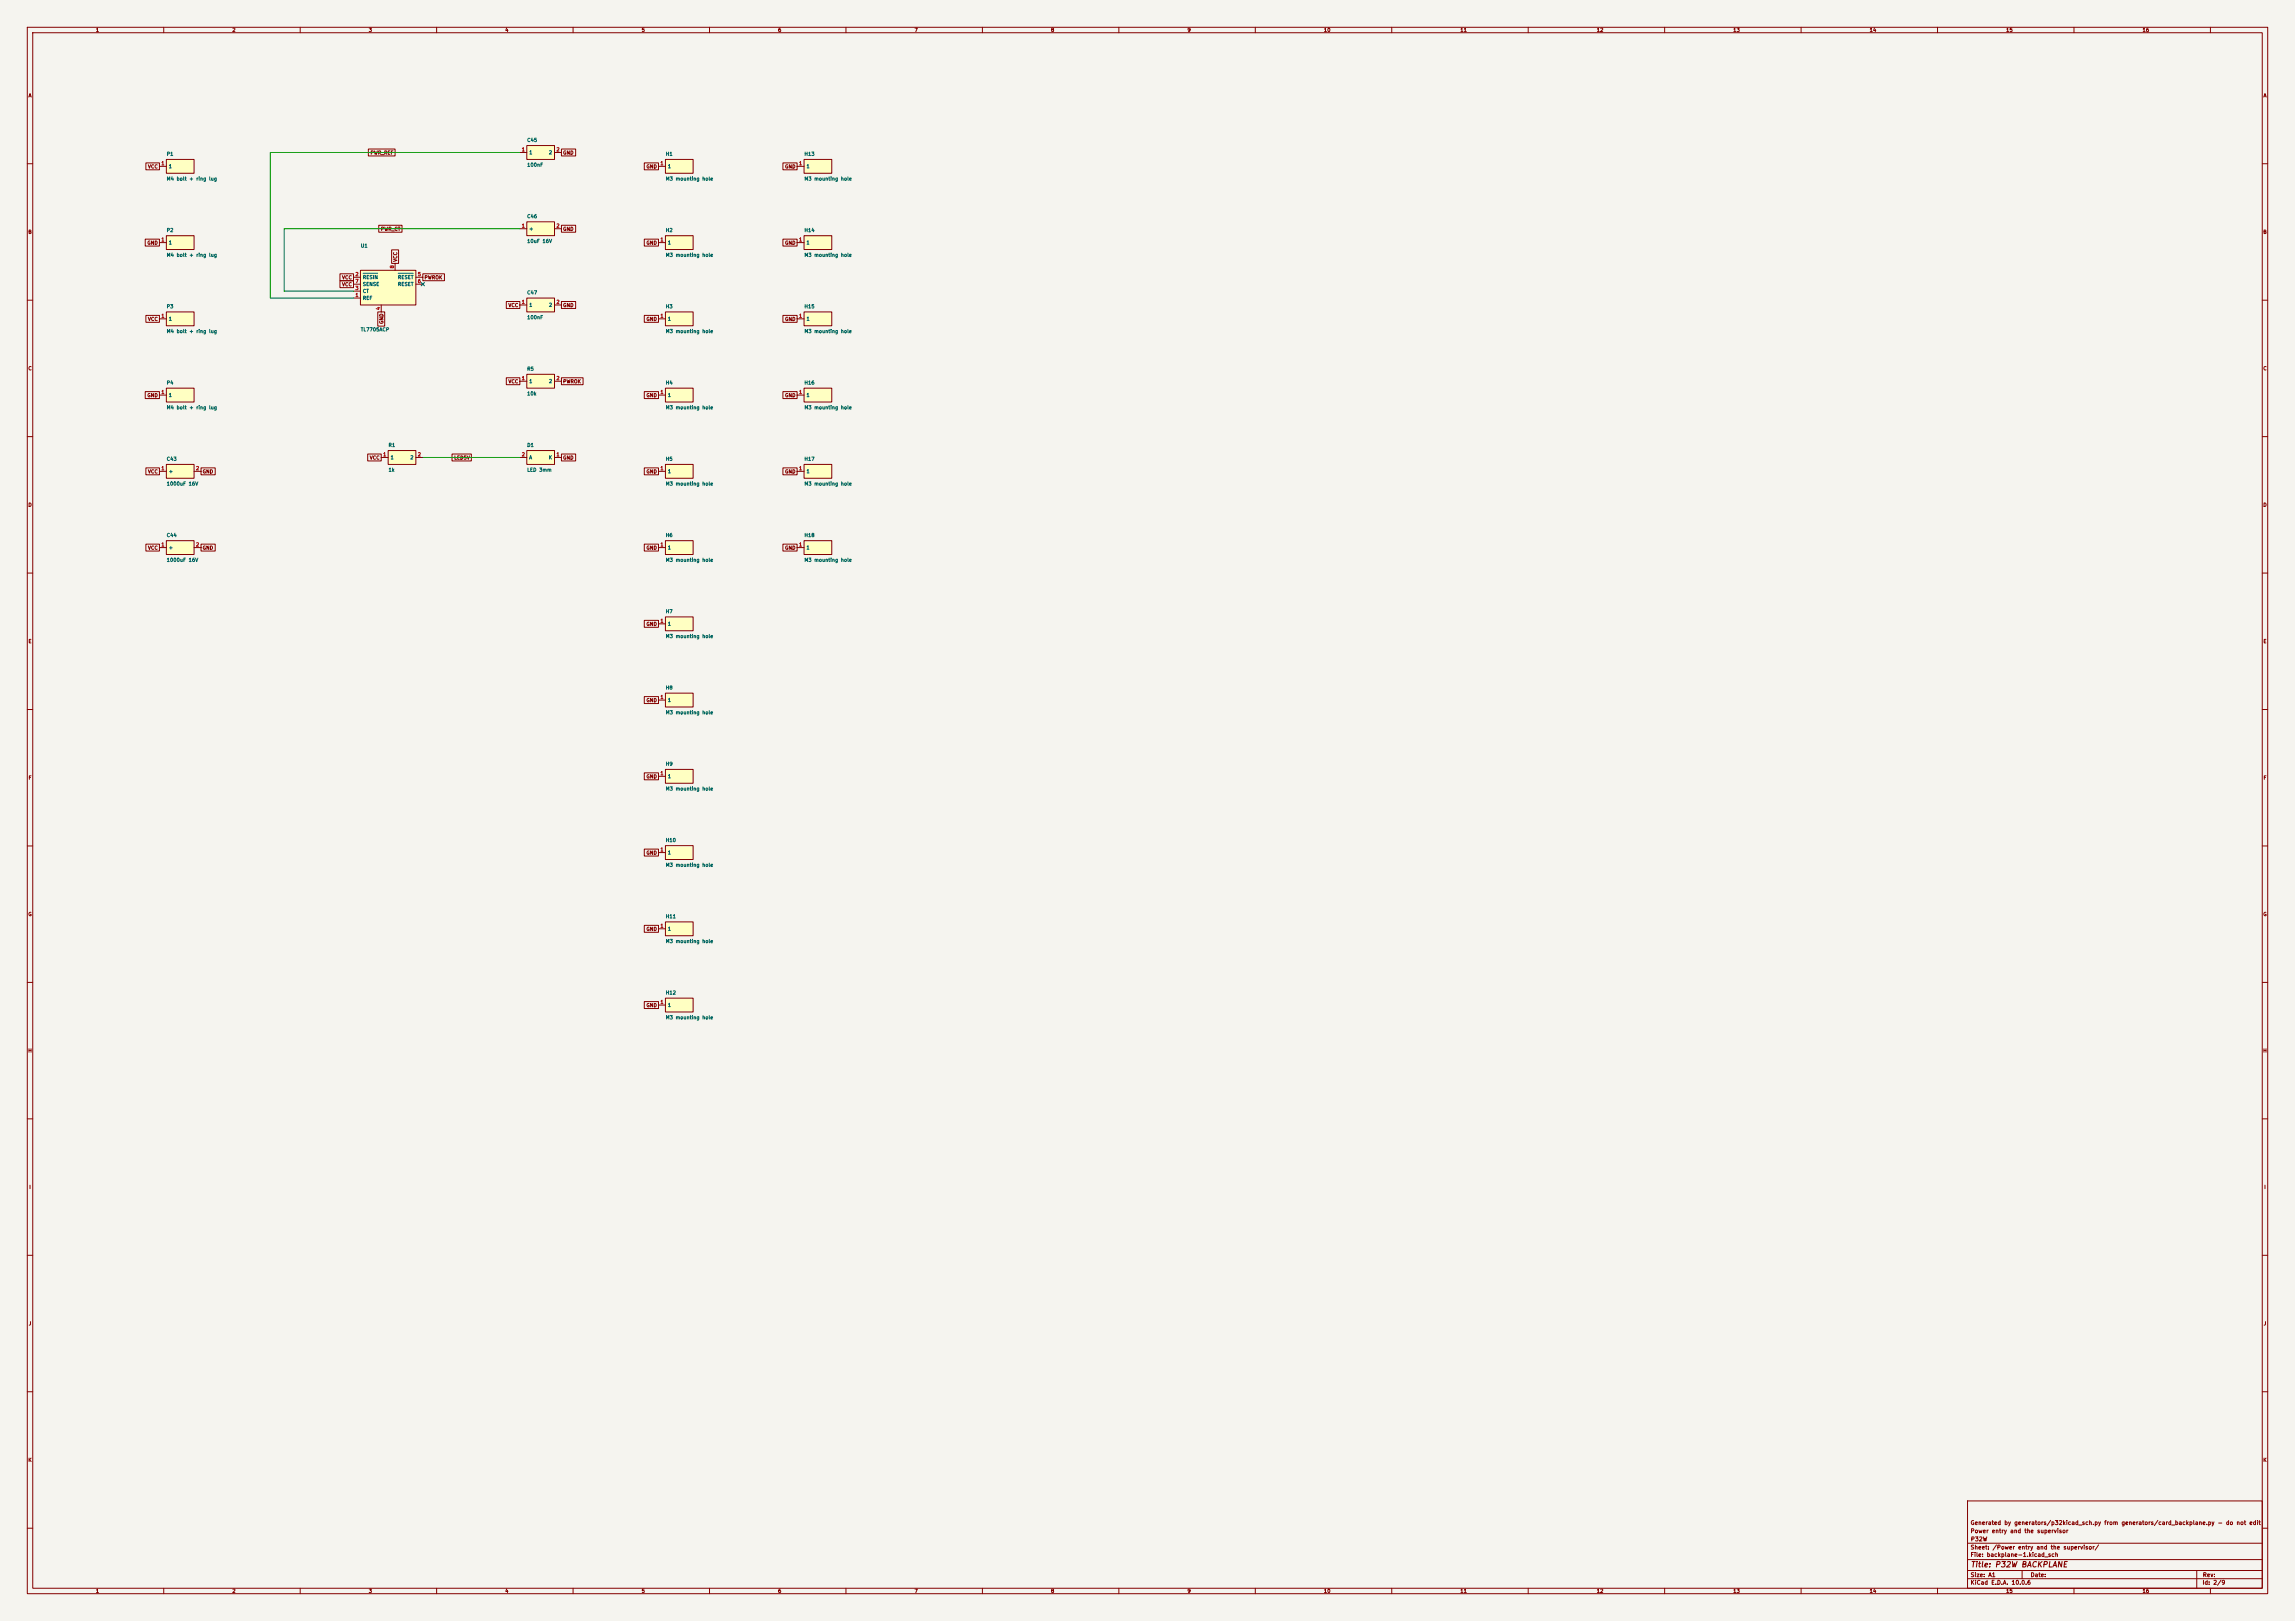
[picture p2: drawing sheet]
<svg xmlns="http://www.w3.org/2000/svg" width="841mm" height="594mm" viewBox="0 0 841 594" stroke-linecap="round" stroke-linejoin="round" font-family="sans-serif">
<defs><g id="words">
<text font-size="2" fill="#840000" x="722" y="574.8">Title: P32W BACKPLANE</text>
<g font-size="1.5" fill="#840000">
<text x="721.9" y="562.1">Power entry and the supervisor</text>
<text x="721.9" y="559.1">Generated by generators/p32kicad_sch.py from generators/card_backplane.py - do not edit</text>
<text x="721.9" y="568.1">Sheet: /Power entry and the supervisor/</text>
<text x="722" y="565.1">P32W</text>
<text x="721.9" y="570.8">File: backplane-1.kicad_sch</text>
<text x="721.9" y="581">KiCad E.D.A. 10.0.6</text>
<text x="721.9" y="578.2">Size: A1</text>
<text x="743.9" y="578.2">Date:</text>
<text x="806.9" y="581">Id: 2/9</text>
<text x="807" y="578.2">Rev:</text>
</g>
<g font-size="1.3" fill="#840000">
<text x="35" y="12">1</text>
<text x="85" y="12">2</text>
<text x="135" y="12">3</text>
<text x="185" y="12">4</text>
<text x="235" y="12">5</text>
<text x="285" y="12">6</text>
<text x="335" y="12">7</text>
<text x="385" y="12">8</text>
<text x="435" y="12">9</text>
<text x="485" y="12">10</text>
<text x="535" y="12">11</text>
<text x="585" y="12">12</text>
<text x="635" y="12">13</text>
<text x="685" y="12">14</text>
<text x="735" y="12">15</text>
<text x="785" y="12">16</text>
<text x="10.3" y="36">A</text>
<text x="829.3" y="36">A</text>
<text x="135.6" y="56.9">PWR_REF</text>
<text x="206.2" y="56.9">GND</text>
<text x="54.1" y="62">VCC</text>
<text x="236.7" y="62">GND</text>
<text x="287.5" y="62">GND</text>
<text x="10.2" y="86">B</text>
<text x="53.8" y="90">GND</text>
<text x="139.4" y="84.9">PWR_CT</text>
<text x="206.2" y="84.9">GND</text>
<text x="236.7" y="90">GND</text>
<text x="287.5" y="90">GND</text>
<text x="829.2" y="86">B</text>
<text x="145.8" y="96.1" transform="rotate(-90 145.8 96.1)">VCC</text>
<text x="125.2" y="105.2">VCC</text>
<text x="125.2" y="102.7">VCC</text>
<text x="155.4" y="102.7">PWROK</text>
<text x="186.2" y="112.8">VCC</text>
<text x="206.2" y="112.8">GND</text>
<text x="54.1" y="117.9">VCC</text>
<text x="140.8" y="118.9" transform="rotate(-90 140.8 118.9)">GND</text>
<text x="236.7" y="117.9">GND</text>
<text x="287.5" y="117.9">GND</text>
<text x="10.2" y="136">C</text>
<text x="829.2" y="136">C</text>
<text x="186.2" y="140.8">VCC</text>
<text x="206.2" y="140.8">PWROK</text>
<text x="53.8" y="145.8">GND</text>
<text x="236.7" y="145.8">GND</text>
<text x="287.5" y="145.8">GND</text>
<text x="54.1" y="173.8">VCC</text>
<text x="74.1" y="173.8">GND</text>
<text x="135.4" y="168.7">VCC</text>
<text x="166.3" y="168.7">LED5V</text>
<text x="206.2" y="168.7">GND</text>
<text x="236.7" y="173.8">GND</text>
<text x="287.5" y="173.8">GND</text>
<text x="10.2" y="186">D</text>
<text x="829.2" y="186">D</text>
<text x="54.1" y="201.7">VCC</text>
<text x="74.1" y="201.7">GND</text>
<text x="236.7" y="201.7">GND</text>
<text x="287.5" y="201.7">GND</text>
<text x="236.7" y="229.7">GND</text>
<text x="10.3" y="236">E</text>
<text x="829.3" y="236">E</text>
<text x="236.7" y="257.6">GND</text>
<text x="10.3" y="286">F</text>
<text x="236.7" y="285.5">GND</text>
<text x="829.3" y="286">F</text>
<text x="236.7" y="313.5">GND</text>
<text x="10.2" y="336">G</text>
<text x="829.2" y="336">G</text>
<text x="236.7" y="341.4">GND</text>
<text x="236.7" y="369.4">GND</text>
<text x="10.2" y="386">H</text>
<text x="829.2" y="386">H</text>
<text x="10.6" y="436">I</text>
<text x="829.6" y="436">I</text>
<text x="10.4" y="486">J</text>
<text x="829.4" y="486">J</text>
<text x="10.2" y="536">K</text>
<text x="829.2" y="536">K</text>
<text x="35" y="584">1</text>
<text x="85" y="584">2</text>
<text x="135" y="584">3</text>
<text x="185" y="584">4</text>
<text x="235" y="584">5</text>
<text x="285" y="584">6</text>
<text x="335" y="584">7</text>
<text x="385" y="584">8</text>
<text x="435" y="584">9</text>
<text x="485" y="584">10</text>
<text x="535" y="584">11</text>
<text x="585" y="584">12</text>
<text x="635" y="584">13</text>
<text x="685" y="584">14</text>
<text x="735" y="584">15</text>
<text x="785" y="584">16</text>
</g>
<g font-size="1.3" fill="#006464">
<text x="193" y="52.3">C45</text>
<text x="60.9" y="57.4">P1</text>
<text x="193.8" y="56.8">1</text>
<text x="201" y="56.8">2</text>
<text x="243.8" y="57.4">H1</text>
<text x="294.6" y="57.4">H13</text>
<text x="61.7" y="61.9">1</text>
<text x="193" y="61.4">100nF</text>
<text x="244.6" y="61.9">1</text>
<text x="295.4" y="61.9">1</text>
<text x="60.9" y="66.5">M4 bolt + ring lug</text>
<text x="243.8" y="66.5">M3 mounting hole</text>
<text x="294.6" y="66.5">M3 mounting hole</text>
<text x="193" y="80.2">C46</text>
<text x="60.9" y="85.3">P2</text>
<text x="61.7" y="89.9">1</text>
<text x="193" y="89.3">10uF 16V</text>
<text x="193.8" y="84.8">+</text>
<text x="243.8" y="85.3">H2</text>
<text x="244.6" y="89.9">1</text>
<text x="294.6" y="85.3">H14</text>
<text x="295.4" y="89.9">1</text>
<text x="60.9" y="94.4">M4 bolt + ring lug</text>
<text x="132.1" y="91">U1</text>
<text x="243.8" y="94.4">M3 mounting hole</text>
<text x="294.6" y="94.4">M3 mounting hole</text>
<text x="132.8" y="102.6">RESIN</text>
<text x="132.8" y="107.6">CT</text>
<text x="132.8" y="105.1">SENSE</text>
<text x="145.7" y="102.6">RESET</text>
<text x="145.7" y="105.1">RESET</text>
<text x="60.9" y="113.3">P3</text>
<text x="132.8" y="110.2">REF</text>
<text x="193" y="108.2">C47</text>
<text x="193.8" y="112.7">1</text>
<text x="201" y="112.7">2</text>
<text x="243.8" y="113.3">H3</text>
<text x="294.6" y="113.3">H15</text>
<text x="61.7" y="117.8">1</text>
<text x="193" y="117.3">100nF</text>
<text x="244.6" y="117.8">1</text>
<text x="295.4" y="117.8">1</text>
<text x="60.9" y="122.3">M4 bolt + ring lug</text>
<text x="132.1" y="121.7">TL7705ACP</text>
<text x="243.8" y="122.3">M3 mounting hole</text>
<text x="294.6" y="122.3">M3 mounting hole</text>
<text x="193" y="136.1">R5</text>
<text x="60.9" y="141.2">P4</text>
<text x="193.8" y="140.7">1</text>
<text x="201" y="140.7">2</text>
<text x="243.8" y="141.2">H4</text>
<text x="294.6" y="141.2">H16</text>
<text x="61.7" y="145.7">1</text>
<text x="193" y="145.2">10k</text>
<text x="244.6" y="145.7">1</text>
<text x="295.4" y="145.7">1</text>
<text x="60.9" y="150.3">M4 bolt + ring lug</text>
<text x="243.8" y="150.3">M3 mounting hole</text>
<text x="294.6" y="150.3">M3 mounting hole</text>
<text x="142.2" y="164.1">R1</text>
<text x="193" y="164.1">D1</text>
<text x="60.9" y="169.1">C43</text>
<text x="61.7" y="173.7">+</text>
<text x="142.2" y="173.1">1k</text>
<text x="143" y="168.6">1</text>
<text x="150.2" y="168.6">2</text>
<text x="193" y="173.1">LED 3mm</text>
<text x="193.8" y="168.6">A</text>
<text x="200.9" y="168.6">K</text>
<text x="243.8" y="169.1">H5</text>
<text x="244.6" y="173.7">1</text>
<text x="294.6" y="169.1">H17</text>
<text x="295.4" y="173.7">1</text>
<text x="60.9" y="178.2">1000uF 16V</text>
<text x="243.8" y="178.2">M3 mounting hole</text>
<text x="294.6" y="178.2">M3 mounting hole</text>
<text x="60.9" y="197.1">C44</text>
<text x="243.8" y="197.1">H6</text>
<text x="294.6" y="197.1">H18</text>
<text x="61.7" y="201.6">+</text>
<text x="244.6" y="201.6">1</text>
<text x="295.4" y="201.6">1</text>
<text x="60.9" y="206.2">1000uF 16V</text>
<text x="243.8" y="206.2">M3 mounting hole</text>
<text x="294.6" y="206.2">M3 mounting hole</text>
<text x="243.8" y="225">H7</text>
<text x="244.6" y="229.6">1</text>
<text x="243.8" y="234.1">M3 mounting hole</text>
<text x="243.8" y="253">H8</text>
<text x="244.6" y="257.5">1</text>
<text x="243.8" y="262">M3 mounting hole</text>
<text x="243.8" y="280.9">H9</text>
<text x="244.6" y="285.4">1</text>
<text x="243.8" y="290">M3 mounting hole</text>
<text x="243.8" y="308.8">H10</text>
<text x="243.8" y="317.9">M3 mounting hole</text>
<text x="244.6" y="313.4">1</text>
<text x="243.8" y="336.8">H11</text>
<text x="244.6" y="341.3">1</text>
<text x="243.8" y="345.9">M3 mounting hole</text>
<text x="243.8" y="364.7">H12</text>
<text x="244.6" y="369.3">1</text>
<text x="243.8" y="373.8">M3 mounting hole</text>
</g>
<g font-size="1.3" fill="#a90000">
<text x="191" y="55.7">1</text>
<text x="203.7" y="55.7">2</text>
<text x="59" y="60.8">1</text>
<text x="241.8" y="60.8">1</text>
<text x="292.6" y="60.8">1</text>
<text x="191" y="83.7">1</text>
<text x="203.7" y="83.7">2</text>
<text x="59" y="88.8">1</text>
<text x="241.8" y="88.8">1</text>
<text x="292.6" y="88.8">1</text>
<text x="130.1" y="101.5">2</text>
<text x="144.6" y="98.5" transform="rotate(-90 144.6 98.5)">8</text>
<text x="152.9" y="101.5">5</text>
<text x="130.1" y="106.5">3</text>
<text x="130.1" y="104">7</text>
<text x="152.9" y="104">6</text>
<text x="130.1" y="109.1">1</text>
<text x="139.6" y="113.8" transform="rotate(-90 139.6 113.8)">4</text>
<text x="191" y="111.6">1</text>
<text x="203.7" y="111.6">2</text>
<text x="59" y="116.7">1</text>
<text x="241.8" y="116.7">1</text>
<text x="292.6" y="116.7">1</text>
<text x="191" y="139.6">1</text>
<text x="203.7" y="139.6">2</text>
<text x="59" y="144.6">1</text>
<text x="241.8" y="144.6">1</text>
<text x="292.6" y="144.6">1</text>
<text x="140.2" y="167.5">1</text>
<text x="152.9" y="167.5">2</text>
<text x="191" y="167.5">2</text>
<text x="203.7" y="167.5">1</text>
<text x="59" y="172.6">1</text>
<text x="71.7" y="172.6">2</text>
<text x="241.8" y="172.6">1</text>
<text x="292.6" y="172.6">1</text>
<text x="59" y="200.5">1</text>
<text x="71.7" y="200.5">2</text>
<text x="241.8" y="200.5">1</text>
<text x="292.6" y="200.5">1</text>
<text x="241.8" y="228.5">1</text>
<text x="241.8" y="256.4">1</text>
<text x="241.8" y="284.3">1</text>
<text x="241.8" y="312.3">1</text>
<text x="241.8" y="340.2">1</text>
<text x="241.8" y="368.2">1</text>
</g>
</g></defs>
<path d="M0 0h841v594h-841z" fill="#f5f4ef" stroke="#f5f4ef" stroke-width=".37"/>
<g fill="none" stroke="#840000" stroke-width=".37">
<path d="M10 10h821v574h-821zM12 12h817v570h-817zM60 10v2M110 10v2M160 10v2M210 10v2M260 10v2M310 10v2M360 10v2M410 10v2M460 10v2M510 10v2"/>
<path d="M560 10v2M610 10v2M660 10v2M710 10v2M760 10v2M810 10v2M10 60h2M829 60h2M10 110h2M829 110h2M10 160h2M829 160h2"/>
<path d="M10 210h2M829 210h2M10 260h2M829 260h2M10 310h2M829 310h2M10 360h2M829 360h2M10 410h2M829 410h2M10 460h2M829 460h2"/>
<path d="M10 510h2M829 510h2M10 560h2M721 550h108v32h-108zM829 560h2M721 578.5h108M721 575.5h108M721 571.5h108M721 565.5h108M741 575.5v3M805 575.5v6.5M60 582v2"/>
<path d="M110 582v2M160 582v2M210 582v2M260 582v2M310 582v2M360 582v2M410 582v2M460 582v2M510 582v2M560 582v2M610 582v2M660 582v2"/>
<path d="M710 582v2M760 582v2M810 582v2"/>
</g>
<path d="M193 81.3h10.2v5.1h-10.2z" fill="#ffffc2"/>
<path d="M190.5 83.8h2.5M193 81.3h10.2v5.1h-10.2zM203.2 83.8h2.5" fill="none" stroke="#840000" stroke-width=".37"/>
<path d="M243.8 337.8h10.2v5.1h-10.2z" fill="#ffffc2"/>
<path d="M243.8 337.8h10.2v5.1h-10.2zM241.3 340.4h2.5" fill="none" stroke="#840000" stroke-width=".37"/>
<path d="M61 86.4h10.1v5h-10.1z" fill="#ffffc2"/>
<path d="M58.4 88.9h2.6M61 86.4h10.1v5h-10.1z" fill="none" stroke="#840000" stroke-width=".37"/>
<path d="M243.8 309.9h10.2v5.1h-10.2z" fill="#ffffc2"/>
<path d="M241.3 312.4h2.5M243.8 309.9h10.2v5.1h-10.2z" fill="none" stroke="#840000" stroke-width=".37"/>
<path d="M243.8 170.2h10.2v5.1h-10.2z" fill="#ffffc2"/>
<path d="M241.3 172.7h2.5M243.8 170.2h10.2v5.1h-10.2z" fill="none" stroke="#840000" stroke-width=".37"/>
<path d="M61 58.4h10.1v5.1h-10.1z" fill="#ffffc2"/>
<path d="M61 58.4h10.1v5.1h-10.1zM58.4 61h2.6" fill="none" stroke="#840000" stroke-width=".37"/>
<path d="M61 114.3h10.1v5.1h-10.1z" fill="#ffffc2"/>
<path d="M58.4 116.8h2.6M61 114.3h10.1v5.1h-10.1z" fill="none" stroke="#840000" stroke-width=".37"/>
<path d="M294.6 170.2h10.2v5.1h-10.2z" fill="#ffffc2"/>
<path d="M292.1 172.7h2.5M294.6 170.2h10.2v5.1h-10.2z" fill="none" stroke="#840000" stroke-width=".37"/>
<path d="M294.6 142.2h10.2v5.1h-10.2z" fill="#ffffc2"/>
<path d="M292.1 144.8h2.5M294.6 142.2h10.2v5.1h-10.2z" fill="none" stroke="#840000" stroke-width=".37"/>
<path d="M243.8 142.2h10.2v5.1h-10.2z" fill="#ffffc2"/>
<path d="M241.3 144.8h2.5M243.8 142.2h10.2v5.1h-10.2z" fill="none" stroke="#840000" stroke-width=".37"/>
<path d="M294.6 114.3h10.2v5.1h-10.2z" fill="#ffffc2"/>
<path d="M292.1 116.8h2.5M294.6 114.3h10.2v5.1h-10.2z" fill="none" stroke="#840000" stroke-width=".37"/>
<path d="M294.6 86.4h10.2v5h-10.2z" fill="#ffffc2"/>
<path d="M292.1 88.9h2.5M294.6 86.4h10.2v5h-10.2z" fill="none" stroke="#840000" stroke-width=".37"/>
<path d="M294.6 58.4h10.2v5.1h-10.2z" fill="#ffffc2"/>
<path d="M294.6 58.4h10.2v5.1h-10.2zM292.1 61h2.5" fill="none" stroke="#840000" stroke-width=".37"/>
<path d="M61 170.2h10.1v5.1h-10.1z" fill="#ffffc2"/>
<path d="M58.4 172.7h2.6M61 170.2h10.1v5.1h-10.1zM71.1 172.7h2.6" fill="none" stroke="#840000" stroke-width=".37"/>
<path d="M243.8 226.1h10.2v5h-10.2z" fill="#ffffc2"/>
<path d="M241.3 228.6h2.5M243.8 226.1h10.2v5h-10.2z" fill="none" stroke="#840000" stroke-width=".37"/>
<path d="M61 142.2h10.1v5.1h-10.1z" fill="#ffffc2"/>
<path d="M58.4 144.8h2.6M61 142.2h10.1v5.1h-10.1z" fill="none" stroke="#840000" stroke-width=".37"/>
<path d="M243.8 198.1h10.2v5.1h-10.2z" fill="#ffffc2"/>
<path d="M243.8 198.1h10.2v5.1h-10.2zM241.3 200.7h2.5" fill="none" stroke="#840000" stroke-width=".37"/>
<path d="M294.6 198.1h10.2v5.1h-10.2z" fill="#ffffc2"/>
<path d="M294.6 198.1h10.2v5.1h-10.2zM292.1 200.7h2.5" fill="none" stroke="#840000" stroke-width=".37"/>
<path d="M243.8 114.3h10.2v5.1h-10.2z" fill="#ffffc2"/>
<path d="M241.3 116.8h2.5M243.8 114.3h10.2v5.1h-10.2z" fill="none" stroke="#840000" stroke-width=".37"/>
<path d="M243.8 58.4h10.2v5.1h-10.2z" fill="#ffffc2"/>
<path d="M243.8 58.4h10.2v5.1h-10.2zM241.3 61h2.5" fill="none" stroke="#840000" stroke-width=".37"/>
<path d="M61 198.1h10.1v5.1h-10.1z" fill="#ffffc2"/>
<path d="M61 198.1h10.1v5.1h-10.1zM58.4 200.7h2.6M71.1 200.7h2.6" fill="none" stroke="#840000" stroke-width=".37"/>
<path d="M243.8 86.4h10.2v5h-10.2z" fill="#ffffc2"/>
<path d="M241.3 88.9h2.5M243.8 86.4h10.2v5h-10.2z" fill="none" stroke="#840000" stroke-width=".37"/>
<path d="M243.8 281.9h10.2v5.1h-10.2z" fill="#ffffc2"/>
<path d="M241.3 284.5h2.5M243.8 281.9h10.2v5.1h-10.2z" fill="none" stroke="#840000" stroke-width=".37"/>
<path d="M243.8 254h10.2v5.1h-10.2z" fill="#ffffc2"/>
<path d="M241.3 256.5h2.5M243.8 254h10.2v5.1h-10.2z" fill="none" stroke="#840000" stroke-width=".37"/>
<path d="M243.8 365.8h10.2v5h-10.2z" fill="#ffffc2"/>
<path d="M241.3 368.3h2.5M243.8 365.8h10.2v5h-10.2z" fill="none" stroke="#840000" stroke-width=".37"/>
<path d="M193 137.2h10.2v5h-10.2z" fill="#ffffc2"/>
<path d="M190.5 139.7h2.5M193 137.2h10.2v5h-10.2zM203.2 139.7h2.5" fill="none" stroke="#840000" stroke-width=".37"/>
<path d="M132.1 99.1h20.3v12.7h-20.3z" fill="#ffffc2"/>
<path d="M132.1 99.1h20.3v12.7h-20.3zM144.8 96.5v2.6M129.5 109.2h2.6M129.5 101.6h2.6M129.5 106.7h2.6M129.5 104.1h2.6M139.7 111.8v2.5M152.4 101.6h2.5M152.4 104.1h2.5" fill="none" stroke="#840000" stroke-width=".37"/>
<path d="M133.1 100.1h5.3M145.9 100.1h5.5" fill="none" stroke="#006464" stroke-width=".37"/>
<path d="M193 165.1h10.2v5.1h-10.2z" fill="#ffffc2"/>
<path d="M190.5 167.6h2.5M193 165.1h10.2v5.1h-10.2zM203.2 167.6h2.5" fill="none" stroke="#840000" stroke-width=".37"/>
<path d="M142.2 165.1h10.2v5.1h-10.2z" fill="#ffffc2"/>
<path d="M139.7 167.6h2.5M142.2 165.1h10.2v5.1h-10.2zM152.4 167.6h2.5" fill="none" stroke="#840000" stroke-width=".37"/>
<path d="M193 53.3h10.2v5.1h-10.2z" fill="#ffffc2"/>
<path d="M190.5 55.9h2.5M193 53.3h10.2v5.1h-10.2zM203.2 55.9h2.5" fill="none" stroke="#840000" stroke-width=".37"/>
<path d="M193 109.2h10.2v5.1h-10.2z" fill="#ffffc2"/>
<g fill="none" stroke="#840000" stroke-width=".37">
<path d="M53.5 59.7h4.9v2.5h-4.9zM135 54.6h9.8v2.5h-9.8zM205.7 54.6h5.2v2.5h-5.2zM236.1 59.7h5.2v2.5h-5.2zM286.9 59.7h5.2v2.5h-5.2zM53.2 87.6h5.2v2.6h-5.2zM138.8 82.5h8.5v2.6h-8.5zM143.5 91.6h2.6v4.9h-2.6zM205.7 82.5h5.2v2.6h-5.2zM236.1 87.6h5.2v2.6h-5.2zM286.9 87.6h5.2v2.6h-5.2zM53.5 115.6h4.9v2.5h-4.9z"/>
<path d="M124.6 102.9h4.9v2.5h-4.9zM124.6 100.3h4.9v2.6h-4.9zM138.4 114.3h2.6v5.2h-2.6zM154.9 100.3h8v2.6h-8zM185.5 110.5h5v2.5h-5zM190.5 111.8h2.5M193 109.2h10.2v5.1h-10.2zM203.2 111.8h2.5M205.7 110.5h5.2v2.5h-5.2zM236.1 115.6h5.2v2.5h-5.2zM286.9 115.6h5.2v2.5h-5.2zM185.5 138.4h5v2.6h-5z"/>
<path d="M205.7 138.4h8v2.6h-8zM53.2 143.5h5.2v2.5h-5.2zM236.1 143.5h5.2v2.5h-5.2zM286.9 143.5h5.2v2.5h-5.2zM53.5 171.4h4.9v2.6h-4.9zM73.7 171.4h5.2v2.6h-5.2zM134.7 166.4h5v2.5h-5zM165.6 166.4h7.1v2.5h-7.1zM205.7 166.4h5.2v2.5h-5.2zM236.1 171.4h5.2v2.6h-5.2zM286.9 171.4h5.2v2.6h-5.2zM53.5 199.4h4.9v2.5h-4.9z"/>
<path d="M73.7 199.4h5.2v2.5h-5.2zM236.1 199.4h5.2v2.5h-5.2zM286.9 199.4h5.2v2.5h-5.2zM236.1 227.3h5.2v2.6h-5.2zM236.1 255.3h5.2v2.5h-5.2zM236.1 283.2h5.2v2.5h-5.2zM236.1 311.1h5.2v2.6h-5.2zM236.1 339.1h5.2v2.5h-5.2zM236.1 367h5.2v2.6h-5.2z"/>
</g>
<path d="M190.5 55.9h-91.4v53.3h30.4M190.5 83.8h-86.4v22.9h25.4M154.9 167.6h35.6" fill="none" stroke="#009600" stroke-width=".37"/>
<path d="M154.3 103.5l1.2 1.2M155.5 103.5l-1.2 1.2" fill="none" stroke="#000084" stroke-width=".37"/>
<use href="#words"/>
</svg>
